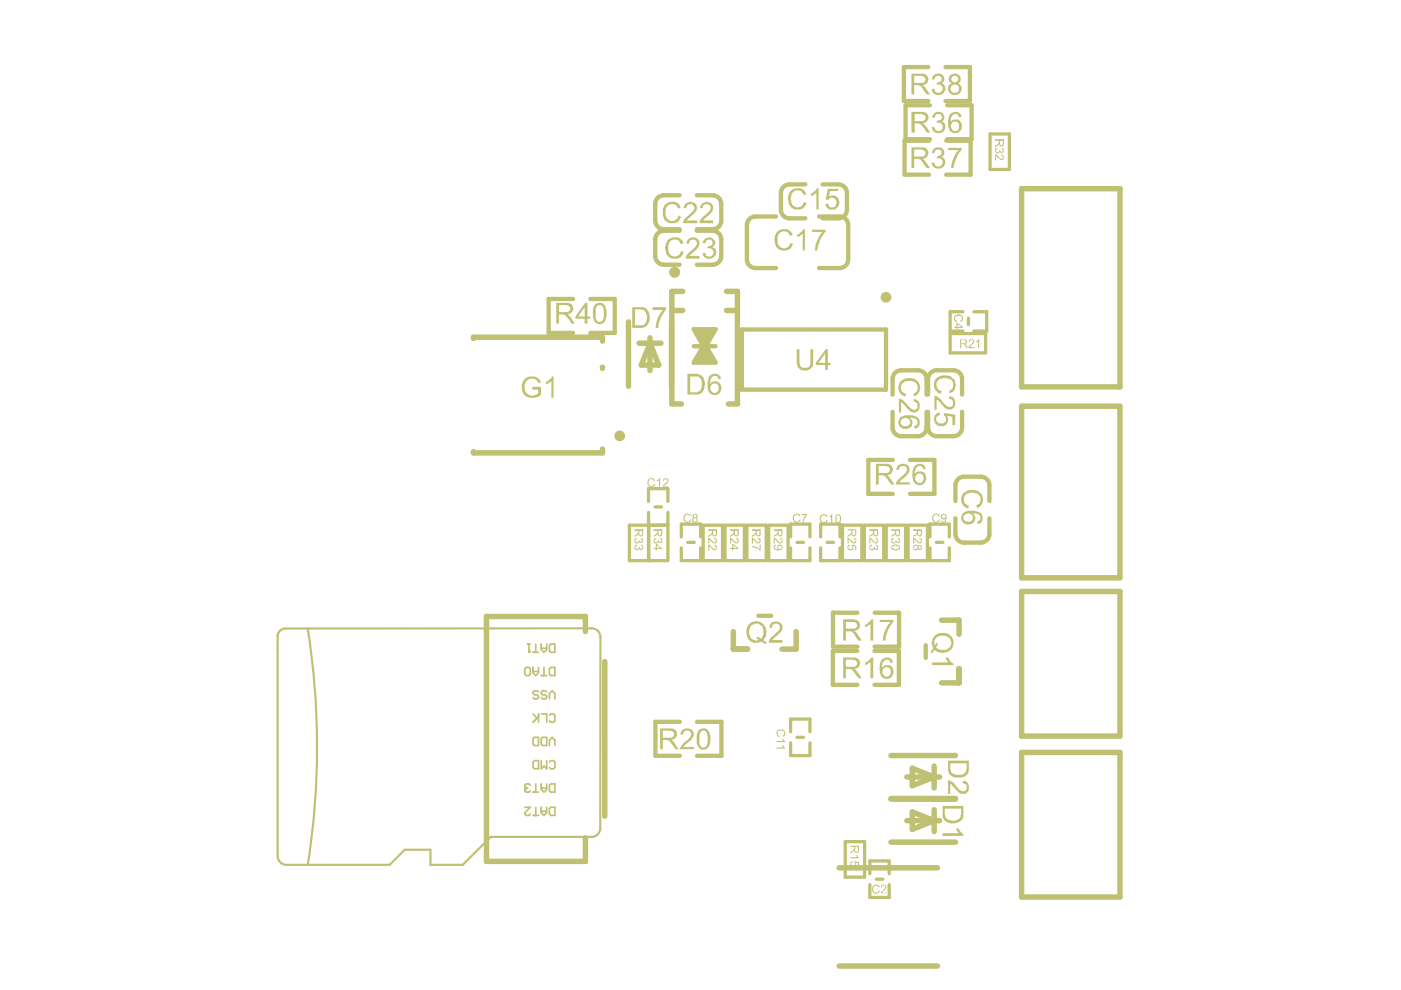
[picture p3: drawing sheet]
<svg xmlns="http://www.w3.org/2000/svg" width="297mm" height="210mm" viewBox="0 0 297 210" stroke-linecap="round" stroke-linejoin="round" font-family="sans-serif">
<g fill="none" stroke="#c0c073" stroke-width=".91">
<path d="M196.8 14.2h-5.2v7.2h5.2M200.5 14.2h5.1v7.2h-5.1M167.4 39.1h3.3M174.4 39.1h3.3M197 29.8h-5.2v7.2h5.2M197.2 22.3h-5.2v7.2h5.2M200.6 29.8h5.2v7.2h-5.2M200.8 22.3h5.2v7.2h-5.2M138.9 43.2v3.6M138.9 50.7v3.6M140.7 48.9h3.4M140.7 48.6h3.4"/>
<path d="M140.7 41.4h3.4M140.7 56.1h3.4M147.7 48.9h3.4M147.7 48.6h3.4M147.7 41.4h3.4M147.7 56.1h3.4M152.9 43.2v3.6M152.9 50.7v3.6M158.4 47.7v7.3M160.2 56.8h4.3M160.2 45.9h4.3M165.6 40.9v3.6"/>
<path d="M167.4 46.3h3.3M173.7 56.8h4.3M173.7 45.9h4.3M174.4 46.3h3.3M179.6 40.9v3.6M179.8 47.7v7.3M121.5 63.4h-5.2v7.2h5.2M125.2 63.4h5.1v7.2h-5.1M157.3 69.9h30.6v12.7h-30.6zM191.1 78.5h3.5M198.6 78.5h3.6M189.2 80.3v3.4"/>
<path d="M189.2 87.3v3.4M189.3 97.5h-5.2v7.2h5.2M191.1 92.5h3.5M192.9 97.5h5.2v7.2h-5.2M196.4 80.3v3.4M196.4 87.3v3.4M196.8 80.3v3.4M196.8 87.3v3.4M198.6 92.5h3.6M204 80.3v3.4M204 87.3v3.4M202.6 102.9v3.3"/>
<path d="M202.6 109.9v3.3M204.4 115h3.5M204.4 101.1h3.5M209.8 102.9v3.3M209.8 109.9v3.3M160.8 130.6h2.7M181.8 138h-5.2v7.2h5.2M181.8 129.9h-5.2v7.2h5.2M185.4 138h5.2v7.2h-5.2M185.4 129.9h5.2v7.2h-5.2M196.3 136.8v2.7M144.1 153h-5.1v7.2h5.1"/>
<path d="M147.8 153h5.2v7.2h-5.2"/>
</g>
<g fill="none" stroke="#c0c073" stroke-width=".7">
<path d="M209.9 28.4h4.1v7.5h-4.1zM201.4 70.2h2.8M201.4 70.7h7.6v4.1h-7.6zM201.4 70.2h.1M204.2 66.1h-2.8v4.1M205.3 67.4v1.4M206.5 66.1h2.7v4.1h-2.7M137.5 106.3v-2.7h4.1v2.7M137.5 108.6v10.3M137.5 111.4v7.5M138.9 107.5h1.3M141.6 108.6v10.3h-8.2v-7.5l8.2-.1"/>
<path d="M144.5 116.2v2.7h4.1v-2.7M144.5 113.8v-2.7h4.1v2.7M145.8 115h1.4M149.1 111.4h4.1v7.5h-4.1zM153.7 111.4h4.1v7.5h-4.1zM158.4 111.4h4.1v7.5h-4.1zM163 111.4h4.1v7.5h-4.1zM167.6 116.2v2.7h4.1v-2.7M167.6 113.8v-2.7h4.1v2.7M169 115h1.4M174 116.2v2.7h4.1v-2.7M174 113.8v-2.7h4.1v2.7"/>
<path d="M175.4 115h1.3M178.6 111.4h4.1v7.5h-4.1zM183.3 111.4h4.1v7.5h-4.1zM187.9 111.4h4.1v7.5h-4.1zM192.5 111.4h4.1v7.5h-4.1zM197.2 113.8v-2.7h4.1v2.7M197.2 116.2v2.7h4.1v-2.7M198.5 115h1.4M167.6 157.5v2.7h4.1v-2.7M167.6 155.2v-2.7h4.1v2.7M169 156.3h1.4M179.2 178.5h4.1v7.5h-4.1z"/>
<path d="M184.4 185.3v-2.8h4.1v2.8M184.4 187.6v2.7h4.1v-2.7M185.8 186.4h1.4"/>
</g>
<g fill="none" stroke="#c0c073" stroke-width="1.2">
<path d="M216.6 40h20.9v42h-20.9zM100.4 71.8v-.3h27.3v.8M127.7 77.8v.3M133.3 68.3v13.6M135.5 72.8h4.6M137.8 72.8l1.9 4.6h-3.7zM137.8 71.6v7M142.4 68.3v13.6M143.2 65.8h1.6M144.8 61.8h-2.4v23.8h2.1M149.4 75l-.2 1.2h1.6l-1.4-2.5-1.4 2.9M150.8 70.1l-1.4 2.9-1.4-2.5h1.6l-.2 1.2"/>
<path d="M154 61.8h2.4v23.8h-2M154 65.8h1.6M127.7 95.2v.8h-27.3v-.3M216.6 86.1h20.9v36.4h-20.9zM124.1 133.9v-3.2h-21v51.9h21v-5M155.5 133.9v3.7h3M168.8 133.9v3.7h-3M199.6 131.5h3.7v3M216.6 125.4h20.9v30.7h-20.9zM128.2 140.3v32.8M203.3 141.8v3h-3.7M216.6 159.5h20.9v30.7h-20.9z"/>
<path d="M188.9 178.6h13.7M188.9 169.4h13.7M188.9 169.3h13.7M188.9 160.2h13.7M192.3 174h6.9M192.3 164.7h6.9M193.4 162.9l4.7 1.8-4.7 1.9zM193.4 172.1l4.7 1.9-4.7 1.8zM198.1 162.4v4.7M198.1 171.7v4.6M177.9 184h20.9M177.9 204.8h20.9"/>
</g>
<path d="M147.1 69.8h4.6l-2.3 4.1zM147.1 73.4h4.6M149.4 72.8l2.3 4.1h-4.6z" fill="none" stroke="#c0c073" stroke-width=".93"/>
<path d="M58.9 134.9v46.6M125.5 133.2l-65 .1M127.3 135.1v40.8M125.5 177.4h-21.5l-5.9 6h-6.8v-3.2h-5.5l-3.2 3.2M60.7 183.4h21.9" fill="none" stroke="#c0c073" stroke-width=".46"/>
<g fill="#c0c073">
<path d="M211 31.6l.2-.2h.2l.2 .2h-.2a.35 .35 0 0 0-.2 .5 .35 .35 0 0 0 .6 .1l.1-.4 .2 .2a.29 .29 0 0 0 .5 0 .29 .29 0 0 0-.2-.4v-.2a.52 .52 0 0 1 .4 .7 .52 .52 0 0 1-.8 .2v-.1a.57 .57 0 0 1-.7 .3 .57 .57 0 0 1-.3-.8z"/>
<path d="M211 32.7l.7 .4a.82 .82 0 0 0 .9 .6l.1-.4-.1-.2-.3-.1 .1-.3a.61 .61 0 0 1 .4 .8 .61 .61 0 0 1-.8 .4l-.8-.8v.9h-.2z"/>
<path d="M202.3 67.1a1.09 1.09 0 0 1 1.8 .1v.2a.62 .62 0 0 1-.3 .9l-.2-.3a.54 .54 0 0 0 .3-.6 .54 .54 0 0 0-.6-.4l-.1-.1v.1a.54 .54 0 0 0-.7 .4 .54 .54 0 0 0 .5 .6l-.1 .3a.69 .69 0 0 1-.6-1.1z"/>
<path d="M189 114.3l.2-.2h.2l.1 .2h-.1a.35 .35 0 0 0-.2 .5 .35 .35 0 0 0 .6 .1l.1-.4 .2 .3a.29 .29 0 0 0 .5-.1 .29 .29 0 0 0-.2-.4v-.2a.54 .54 0 0 1 .4 .6 .54 .54 0 0 1-.7 .4l-.1-.2a.57 .57 0 0 1-.8 .3 .57 .57 0 0 1-.2-.8z"/>
<path d="M193.6 114l.3 .1 .6 .7a.38 .38 0 0 0 .6 .1 .38 .38 0 0 0 0-.6h-.2l.1-.2a.59 .59 0 0 1 .3 1 .59 .59 0 0 1-1-.3l-.5-.5v.9h-.2z"/>
<path d="M185 187.9l.1-.1a.84 .84 0 0 1 1.3 .1l.1 .2h-.2a.67 .67 0 0 0-1-.2 .67 .67 0 0 0 0 1 .51 .51 0 0 0 .4 .4 .51 .51 0 0 0 .5-.3l.1-.2h.2a.82 .82 0 0 1-.9 .7 .82 .82 0 0 1-.7-.9z"/>
<path d="M186.8 187.9l.2-.3a.6 .6 0 0 1 .9 .2 .6 .6 0 0 1-.3 .9l-.6 .6h.9v.1h-1.1v-.2l.7-.6a.43 .43 0 0 0 .2-.5 .43 .43 0 0 0-.4-.3h-.2l-.1 .3h-.2z"/>
<path d="M180.3 181.7h1.5l-.4-.4h.3l.4 .7h-1.8z"/>
<path d="M180.3 182.8l.3-.2 .1 .2a.37 .37 0 0 0-.2 .3 .37 .37 0 0 0 .2 .4l.2 .1 .1-.1a.35 .35 0 0 0 .3-.3 .35 .35 0 0 0-.2-.4l.1-.2 .9 .2v.9h-.2v-.8h-.5a.41 .41 0 0 1-.1 .7 .52 .52 0 0 1-.5 .2 .52 .52 0 0 1-.4-.3h-.1z"/>
<path d="M179.7 114l.3 .1a1.77 1.77 0 0 0 1.2 .9l.1-.2a.31 .31 0 0 0 0-.4 .31 .31 0 0 0-.3-.1l.1-.2a.56 .56 0 0 1 .4 .9 .56 .56 0 0 1-1-.1l-.6-.6v.9h-.2z"/>
<path d="M179.7 115.7l.3-.2 .2 .2a.37 .37 0 0 0-.3 .3 .37 .37 0 0 0 .3 .4l.1 .1 .1-.1a.35 .35 0 0 0 .4-.3 .35 .35 0 0 0-.3-.4l.1-.2 .9 .2v.9h-.2v-.8h-.4a.41 .41 0 0 1-.2 .7 .52 .52 0 0 1-.5 .2 .52 .52 0 0 1-.4-.3h-.1z"/>
<path d="M184.3 114l.4 .1 .7 .7a.35 .35 0 0 0 .4 .2 .35 .35 0 0 0 .2-.5 .35 .35 0 0 0-.4-.2l.1-.2a.59 .59 0 0 1 .3 1 .59 .59 0 0 1-1-.3l-.4-.5v.9h-.3z"/>
<path d="M184.4 115.6l.4-.1 .1 .2a.36 .36 0 0 0-.4 .5 .36 .36 0 0 0 .6 .1h.2v-.4l.2 .1v.3a.3 .3 0 0 0 .5 0 .3 .3 0 0 0-.2-.5l-.1-.3a.58 .58 0 0 1 .5 .6 .58 .58 0 0 1-.6 .5l-.2-.2a.55 .55 0 0 1-.8 .2 .55 .55 0 0 1-.2-.8z"/>
<path d="M173.9 109.3h.1a.76 .76 0 0 1 .8-.3 .76 .76 0 0 1 .6 .6h-.2a.61 .61 0 0 0-.7-.4 .61 .61 0 0 0-.5 .6v.1a.63 .63 0 0 0 .4 .7 .63 .63 0 0 0 .8-.2l.2-.1a.76 .76 0 0 1-.7 .7 .76 .76 0 0 1-.8-.7h-.1z"/>
<path d="M175.9 109.4l.6-.4v1.8h-.3v-1.4l-.2 .3z"/>
<path d="M164.1 114l.3 .1 .6 .7a.38 .38 0 0 0 .6 .1 .38 .38 0 0 0 0-.6h-.3l.1-.2a.59 .59 0 0 1 .3 1 .59 .59 0 0 1-1-.3l-.4-.5v.9h-.2z"/>
<path d="M154.8 114l.3 .1 .6 .7a.38 .38 0 0 0 .4 .2 .38 .38 0 0 0 .3-.2v-.4l-.3-.1v-.2a.56 .56 0 0 1 .5 .8 .56 .56 0 0 1-1 0l-.6-.6v.9h-.2z"/>
<path d="M145.1 109.2a.8 .8 0 0 1 1.3 .1l.2 .1h-.3a.67 .67 0 0 0-1-.1 .67 .67 0 0 0 0 1 .51 .51 0 0 0 .4 .3 .51 .51 0 0 0 .5-.2l.1-.3h.3a.83 .83 0 0 1-1 .7 .83 .83 0 0 1-.7-1z"/>
<path d="M134.5 114.3l.5-.2 .1 .2h-.2a.4 .4 0 0 0-.2 .5 .4 .4 0 0 0 .5 .2 .4 .4 0 0 0 .2-.5l.3 .3a.29 .29 0 0 0 .5-.1 .29 .29 0 0 0-.3-.4v-.2a.52 .52 0 0 1 .5 .7 .52 .52 0 0 1-.8 .2v-.1a.57 .57 0 0 1-.8 .3 .57 .57 0 0 1-.3-.8z"/>
<path d="M134.6 115.6l.4-.1 .1 .2a.36 .36 0 0 0-.4 .5 .36 .36 0 0 0 .6 .1h.1v-.4l.3 .1v.3a.3 .3 0 0 0 .4 0 .3 .3 0 0 0-.1-.5l-.1-.3a.58 .58 0 0 1 .5 .6 .58 .58 0 0 1-.6 .5l-.2-.2a.55 .55 0 0 1-.8 .2 .55 .55 0 0 1-.2-.8z"/>
<path d="M138.6 114.3l.2-.2h.2l.1 .2h-.1a.35 .35 0 0 0-.2 .5 .35 .35 0 0 0 .6 .1l.1-.4 .2 .3a.29 .29 0 0 0 .5-.1 .29 .29 0 0 0-.2-.4v-.2a.52 .52 0 0 1 .4 .7 .52 .52 0 0 1-.8 .2v-.1a.57 .57 0 0 1-.8 .3 .57 .57 0 0 1-.2-.8z"/>
<path d="M199.9 176.7h3.4l-.4-.5-.3-.6h.6l.5 .8 .6 .5v.3h-4.4z"/>
<path d="M164.7 154.9a1 1 0 0 1 1.1-.3 1 1 0 0 1 .7 .9 .62 .62 0 0 1-.5 .7l-.1-.2a.46 .46 0 0 0 .4-.4 .46 .46 0 0 0-.2-.5 .71 .71 0 0 0-.8-.2 .71 .71 0 0 0-.4 .8l.1 .3 .3 .1-.1 .2a.86 .86 0 0 1-.5-1.4z"/>
<path d="M164.6 157.1h1.5l-.3-.3 .2-.2 .5 .5v.2h-1.9z"/>
<path d="M164.6 158.5h1.5l-.3-.4 .2-.1 .5 .7h-1.9z"/>
<path d="M137.4 101.7a.86 .86 0 0 1 1.5 .2h-.3a.54 .54 0 0 0-.7-.3 .54 .54 0 0 0-.4 .6v.1a.57 .57 0 0 0 .3 .7 .57 .57 0 0 0 .8-.3l.3-.1a.58 .58 0 0 1-.6 .6 .58 .58 0 0 1-.8-.1l-.2-.3z"/>
<path d="M139.3 101.8h.2l.5-.5v1.9h-.3v-1.4l-.2 .2h-.2z"/>
<path d="M140.7 101.6h.1a.56 .56 0 0 1 .8 .1 .56 .56 0 0 1-.3 .8l-.5 .6h.9v.1h-1.2v-.2l.7-.7a.35 .35 0 0 0 .3-.6 .35 .35 0 0 0-.6 .1l-.4 .1z"/>
<path d="M138.3 65.1h2.9v.6l-.3 .2-.4 .7a3.3 3.3 0 0 0-.8 2.1h-.1v.8h-.6v-.7h.1v-.5h.2a5 5 0 0 1 1.2-2.6h-2.2z"/>
<path d="M201 165.4a2.9 2.9 0 0 1 1.7 1.3 1.97 1.97 0 0 0 1.8 1.1 .66 .66 0 0 0 .5-.9 .64 .64 0 0 0-.7-.8h-.2v-.5a1.38 1.38 0 0 1 1.3 1.6 1.29 1.29 0 0 1-1 1.1 1.29 1.29 0 0 1-1.4-.7l-1.5-1.5v2.2h-.5z"/>
<path d="M198.2 80.5a3 3 0 0 1 3.2-.8 2 2 0 0 1 .4 3.5l-.4 .2-.2-.6a1.38 1.38 0 0 0 .4-2.3 2.51 2.51 0 0 0-2.6 0 1.55 1.55 0 0 0-.3 1.8l.2 .3 .7 .4-.1 .5a2.04 2.04 0 0 1-1.3-2.9z"/>
<path d="M198.1 83.9a3.9 3.9 0 0 1 2 1.6l.3 .2a.87 .87 0 0 0 1.6 .2 .87 .87 0 0 0-.8-1.3v-.6a1.46 1.46 0 0 1 1.3 .9 1.46 1.46 0 0 1-.3 1.5v.1a1.68 1.68 0 0 1-2.5-.7l-1.1-1.1v2.2h-.5z"/>
<path d="M198.3 87.8l1-.3v.5a.91 .91 0 0 0-.8 1.2 .91 .91 0 0 0 1.2 .6 .94 .94 0 0 0 .8-.8 .94 .94 0 0 0-.4-1l.1-.4 2.3 .3v2.2h-.6v-1.7l-1.1-.2a1.46 1.46 0 0 1-.4 2 1.46 1.46 0 0 1-2.1-.4 1.56 1.56 0 0 1 0-2z"/>
<path d="M190.8 81a2.6 2.6 0 0 1 3.6-.2 1.89 1.89 0 0 1-.6 3.2l-.1-.6a1.36 1.36 0 0 0 .6-2.1 2.25 2.25 0 0 0-3.1 .1v.2a1.27 1.27 0 0 0 .7 1.8l.2 .1-.1 .6a1.99 1.99 0 0 1-1.2-3.1z"/>
<path d="M190.6 84.5a4.5 4.5 0 0 1 2.1 1.7l.2 .1a.87 .87 0 0 0 1.5 .2 .87 .87 0 0 0-.7-1.4v-.5h.1a1.57 1.57 0 0 1 1.2 1.9 1.37 1.37 0 0 1-1.2 1 1.37 1.37 0 0 1-1.4-.8l-1.4-1.4v2.2h-.4z"/>
<path d="M197.8 109.2a.8 .8 0 0 1 1.4 .1l.1 .1h-.3a.67 .67 0 0 0-.9-.1 .67 .67 0 0 0-.1 1 .51 .51 0 0 0 .4 .3 .51 .51 0 0 0 .5-.2l.1-.3h.3a.83 .83 0 0 1-1 .7 .83 .83 0 0 1-.6-1z"/>
<path d="M204 104.8a3 3 0 0 1 3.2-.8 2.08 2.08 0 0 1 .5 3.5l-.5 .2-.2-.6a1.38 1.38 0 0 0 .4-2.3 2.33 2.33 0 0 0-2.9 .4v.1a1.23 1.23 0 0 0 .8 1.8l.1 .1-.1 .6a2.11 2.11 0 0 1-1.3-3z"/>
<path d="M205.4 72.1h.1a.58 .58 0 0 1 .8-.1 .58 .58 0 0 1 .2 .8l-.9 .8h1v.2h-1.3l.1-.5 .7-.5a.36 .36 0 0 0 .2-.4 .36 .36 0 0 0-.3-.3l-.4 .1v.2h-.2z"/>
<path d="M206.9 72.3h.3l.4-.5v2h-.2v-1.5l-.2 .2h-.3z"/>
<path d="M183.4 140.6l.9-.6 .5-.6h.3v4.4h-.5v-3.5l-1.1 .7h-.1z"/>
<path d="M183.4 132.5l.9-.6 .5-.6h.3v4.5h-.5v-3.4l-1 .5h-.2z"/>
<path d="M186.5 131.4h2.9v.5l-.9 1.1-.3 .9-.5 1.9h-.6l.1-.3a6.2 6.2 0 0 1 1.5-3.6h-2.2z"/>
<path d="M163.2 132.4a1.53 1.53 0 0 1 2.7 .4 2.33 2.33 0 0 1-1 1.9l-1.2 1h2.2v.6h-2.9a.82 .82 0 0 1 .4-.9l1.5-1.4a1.04 1.04 0 0 0 0-1.8h-.5a1.03 1.03 0 0 0-.8 1l-.5-.2z"/>
<path d="M159.4 114l.4 .1 .5 .7a.38 .38 0 0 0 .4 .2 .38 .38 0 0 0 .3-.2v-.4l-.3-.1v-.2a.56 .56 0 0 1 .6 .7 .56 .56 0 0 1-1 .2l-.6-.7v.9h-.3z"/>
<path d="M159.4 115.7v.1a2.34 2.34 0 0 1 1.6 .6v-.9h.3v1.2h-.3a2.62 2.62 0 0 0-1.6-.8z"/>
<path d="M168.2 109.2a.8 .8 0 0 1 1.4 .1l.1 .1h-.2a.67 .67 0 0 0-1-.1 .67 .67 0 0 0 0 1 .51 .51 0 0 0 .4 .3 .51 .51 0 0 0 .5-.2l.1-.3h.2a.83 .83 0 0 1-1 .7 .83 .83 0 0 1-.6-1z"/>
<path d="M170 109h1.1v.2a1.99 1.99 0 0 0-.7 1.5h-.2l.1-.7 .6-.8h-.9z"/>
<path d="M164.6 49.3a2.48 2.48 0 0 1 2.1-.7 1.7 1.7 0 0 1 1.4 1.3l-.6 .1-.1-.1a1.36 1.36 0 0 0-1.7-.8 1.36 1.36 0 0 0-.8 1.7v.1a1.43 1.43 0 0 0 .5 1.5 1.43 1.43 0 0 0 1.7 0l.4-.9 .6 .2a1.96 1.96 0 0 1-3.2 .9v-.1a2.25 2.25 0 0 1-.6-2.3z"/>
<path d="M169 49.7l1-.5 .3-.6h.4v4.5h-.5v-3.5l-.9 .6h-.3z"/>
<path d="M172.2 48.7h2.9v.5l-.4 .2-.9 1.6-.2 .9h-.2l-.1 1.2h-.6l.3-1.5 .6-1.4 .8-1h-2.2z"/>
<path d="M167.4 40.7a2.04 2.04 0 0 1 3.6 .5l-.6 .1-.1-.1a1.33 1.33 0 0 0-1.5-.8 1.33 1.33 0 0 0-1 1.4 1.93 1.93 0 0 0 .5 1.9 1.33 1.33 0 0 0 2-.4l.1-.5 .6 .2a1.96 1.96 0 0 1-1.6 1.5 1.96 1.96 0 0 1-2-1 2.95 2.95 0 0 1 0-2.8z"/>
<path d="M171.9 41.1l1.1-.7 .2-.5h.4v4.5h-.5v-3.4l-.9 .5h-.3z"/>
<path d="M175.5 40h2.2v.5h-1.7l-.2 1.3a1.37 1.37 0 0 1 1.6 0 1.37 1.37 0 0 1 .4 1.6 1.59 1.59 0 0 1-2.5 .7l-.4-.8 .6-.1a.89 .89 0 0 0 .8 .8 .89 .89 0 0 0 1-.6 1 1 0 0 0-.3-1.3 1 1 0 0 0-1.2 0l-.2 .2h-.5z"/>
<path d="M150.2 114v.1h.3l.6 .7a.38 .38 0 0 0 .3 .2 .38 .38 0 0 0 .4-.2v-.4l-.4-.1v-.2a.56 .56 0 0 1 .6 .8 .56 .56 0 0 1-1 0l-.6-.6v.9h-.2z"/>
<path d="M150.2 115.5l.4 .1 .4 .4a.49 .49 0 0 0 .8 .3v-.5l-.4-.1v-.2a.58 .58 0 0 1 .6 .5 .58 .58 0 0 1-.5 .6 .58 .58 0 0 1-.7-.4l-.4-.4v.9h-.2z"/>
<path d="M141.5 51a2.48 2.48 0 0 1 2-.7 1.7 1.7 0 0 1 1.4 1.3l-.5 .1-.2-.1a1.36 1.36 0 0 0-1.7-.7 1.36 1.36 0 0 0-.8 1.6v.1a1.43 1.43 0 0 0 .6 1.5 1.43 1.43 0 0 0 1.6 0l.5-.9 .5 .3a1.95 1.95 0 0 1-3.2 .9v-.1a2.25 2.25 0 0 1-.6-2.4z"/>
<path d="M145.7 50.9a1.42 1.42 0 0 1 1.5-.6 1.42 1.42 0 0 1 1.1 1.1 2.2 2.2 0 0 1-.9 1.7l-1.2 1.2h2.1v.5h-2.9a3 3 0 0 1 1.5-1.9l.2-.3a1.22 1.22 0 0 0 .5-1.6 .88 .88 0 0 0-.9-.2 .88 .88 0 0 0-.6 .7v.2l-.6-.1z"/>
<path d="M149.5 50.6h.1a1.33 1.33 0 0 1 1.9 .4l.2 .7-.7 .7h.1a1.14 1.14 0 0 1 .8 1 1.14 1.14 0 0 1-.6 1.1 1.37 1.37 0 0 1-1.4 .3 1.37 1.37 0 0 1-.9-1.1l.5-.1a.93 .93 0 0 0 .7 .8 .93 .93 0 0 0 1-.5 .91 .91 0 0 0-.9-1.3h-.3v-.4a.73 .73 0 0 0 1-.4 .73 .73 0 0 0-.3-.9 .73 .73 0 0 0-1 .2l-.1 .5-.6-.1z"/>
<path d="M212 29.8v.5a.32 .32 0 0 0 .2 .5 .32 .32 0 0 0 .4-.4v-.6zM211 29.5h1.8v.9a.52 .52 0 0 1-.4 .6 .52 .52 0 0 1-.6-.5l-.8 .7v-.3l.8-.6v-.5h-.8z"/>
<path d="M203 68.7v.6h.8zM202.7 68.5h.3l1.1 .8v.2h-1.1v.3h-.3v-.3h-.4v-.2h.4z"/>
<path d="M190 112.6v.4a.31 .31 0 0 0 .2 .5 .31 .31 0 0 0 .4-.4v-.5zM189 112.2h1.8v1.1a.47 .47 0 0 1-.4 .4 .47 .47 0 0 1-.5-.3l-.1-.1-.1 .2-.7 .3v-.2l.8-.6v-.4h-.8z"/>
<path d="M189.2 115.8l-.1 .4a1.02 1.02 0 0 0 1.6-.2l-.1-.2-.4-.1zM189 115.8a1.27 1.27 0 0 1 1.8 .1 .61 .61 0 0 1-.7 .7v.1l-.7-.1a.66 .66 0 0 1-.4-.8z"/>
<path d="M194.6 112.6v.4a.31 .31 0 0 0 .2 .5 .31 .31 0 0 0 .4-.4v-.5zM193.6 112.2h1.9v1.1a.47 .47 0 0 1-.5 .4 .47 .47 0 0 1-.5-.3l-.1-.1-.1 .2-.7 .3v-.2l.8-.6v-.4h-.8z"/>
<path d="M194.8 115.8a.33 .33 0 0 0 0 .5 .33 .33 0 0 0 .4 0l.1-.1-.1-.4zM193.8 115.8l-.1 .2 .1 .4a.39 .39 0 0 0 .6-.2 .39 .39 0 0 0-.3-.5zM193.7 115.6h.1a.51 .51 0 0 1 .8 .2 .44 .44 0 0 1 .6-.2 .44 .44 0 0 1 .3 .6 .49 .49 0 0 1-.4 .4 .49 .49 0 0 1-.6-.2v.1a.58 .58 0 0 1-.7 .1 .58 .58 0 0 1-.2-.8z"/>
<path d="M181.3 179.6v.5a.32 .32 0 0 0 .3 .5 .32 .32 0 0 0 .3-.5v-.5zM180.3 179.3h1.8v1.1a.47 .47 0 0 1-.4 .4 .47 .47 0 0 1-.5-.3l-.1-.1-.1 .2-.7 .3v-.2l.8-.6v-.5h-.8z"/>
<path d="M180.7 112.5v.5a.32 .32 0 0 0 .3 .5 .32 .32 0 0 0 .3-.5v-.5zM179.7 112.2h1.8v1.1a.47 .47 0 0 1-.4 .4 .47 .47 0 0 1-.5-.3l-.1-.1-.1 .2-.7 .3v-.2l.8-.6v-.5h-.8z"/>
<path d="M185.4 112.6v.4a.31 .31 0 0 0 .2 .5 .31 .31 0 0 0 .4-.4v-.5zM184.3 112.2h1.9v1.1a.47 .47 0 0 1-.4 .4 .47 .47 0 0 1-.5-.3l-.2-.1-.1 .2-.7 .3v-.2l.8-.6v-.4h-.8z"/>
<path d="M177.4 109.3l-.1 .7h.1a.42 .42 0 0 0 .2 .7 .42 .42 0 0 0 .5-.6v-.3a.47 .47 0 0 0-.2-.5 .47 .47 0 0 0-.5 0zM177.1 109.3a.65 .65 0 0 1 .9-.2 .65 .65 0 0 1 .3 .8v.2a.62 .62 0 0 1-.3 .7 .62 .62 0 0 1-.7-.1l-.2-.7h-.1z"/>
<path d="M165.1 112.6v.4a.31 .31 0 0 0 .2 .5 .31 .31 0 0 0 .4-.4v-.5zM164.1 112.2h1.8v1.1a.47 .47 0 0 1-.4 .4 .47 .47 0 0 1-.5-.3l-.1-.1-.2 .2-.6 .3v-.2l.8-.6v-.4h-.8z"/>
<path d="M164.9 115.9a.44 .44 0 0 0 .5 .5h.2a.4 .4 0 0 0 0-.7 .4 .4 0 0 0-.6 .2zM164.2 115.6l.3-.1v.2l-.3 .3 .2 .4 .6 .1h-.1a.63 .63 0 0 1 .1-.9 .63 .63 0 0 1 .9 .2 .64 .64 0 0 1-.7 .8v.1l-.6-.1a.61 .61 0 0 1-.6-.3 .61 .61 0 0 1 .2-.7z"/>
<path d="M155.8 112.6v.4a.31 .31 0 0 0 .2 .5 .31 .31 0 0 0 .4-.4v-.5zM154.8 112.2h1.8v1.1a.47 .47 0 0 1-.4 .4 .47 .47 0 0 1-.5-.3l-.1-.1-.1 .2-.7 .3v-.2l.8-.6v-.4h-.8z"/>
<path d="M155.5 115.6v.6h.8zM155.2 115.3h.3l1.1 1.1h-1.1v.3h-.3v-.3h-.4v-.2h.4z"/>
<path d="M147 109.3l.1 .1a.23 .23 0 0 0 .3 .3 .23 .23 0 0 0 .2-.3l.1-.1a.38 .38 0 0 0-.3-.2 .38 .38 0 0 0-.4 .2zM147 110.3a.4 .4 0 0 0 .8 0 .4 .4 0 0 0-.8 0zM146.9 109.1a.55 .55 0 0 1 .7-.1 .55 .55 0 0 1 .2 .7l-.2 .1a.53 .53 0 0 1 .4 .6 .53 .53 0 0 1-.6 .4h-.1a.58 .58 0 0 1-.5-.4 .58 .58 0 0 1 .2-.6h.1l-.3-.4z"/>
<path d="M135.6 112.6v.4a.31 .31 0 0 0 .2 .5 .31 .31 0 0 0 .3-.4v-.5zM134.5 112.2h1.9v1.1a.47 .47 0 0 1-.4 .4 .47 .47 0 0 1-.6-.3l-.1-.1-.1 .2-.7 .3v-.2l.8-.6v-.4h-.8z"/>
<path d="M139.6 112.6v.4a.31 .31 0 0 0 .2 .5 .31 .31 0 0 0 .4-.4v-.5zM138.6 112.2h1.8v1.1a.52 .52 0 0 1-.5 .4 .52 .52 0 0 1-.5-.4l-.1 .2-.7 .3v-.2l.8-.6v-.4h-.8z"/>
<path d="M139.3 115.6v.6h.8zM139 115.3h.3l1.1 1.1h-1.1v.3h-.3v-.3h-.4v-.2h.4z"/>
<path d="M200.3 171.5v1a1.2 1.2 0 0 0 1.3 1.4 1.45 1.45 0 0 0 2.1-1.1l.1-1.3zM199.9 170.9h4.4v1.7a1.6 1.6 0 0 1-1.7 1.9 2.36 2.36 0 0 1-2.4-.6l-.3-.7z"/>
<path d="M134.6 65.6v3.4h1.1a1.19 1.19 0 0 0 1.4-1.2 1.69 1.69 0 0 0-.7-2.1zM134 65.1h1.8a1.6 1.6 0 0 1 1.8 1.5 2.46 2.46 0 0 1-.5 2.6l-.7 .3h-2.4z"/>
<path d="M201.5 161.9l.1 1.3a1.21 1.21 0 0 0 1.3 1.1h.2a1.57 1.57 0 0 0 1.9-1.4v-1zM201 161.3h4.4v1.6a1.77 1.77 0 0 1-1.6 2 2.35 2.35 0 0 1-2.7-1.1z"/>
<path d="M190.9 88.4h.1a4 4 0 0 1 3.5 .1 1.4 1.4 0 0 1 .5 1.4 1.4 1.4 0 0 1-1.1 1l-.1-.5a.82 .82 0 0 0 .7-.9 .82 .82 0 0 0-.7-.8v-.1l-.9-.1a1.44 1.44 0 0 1 .1 2.1 1.44 1.44 0 0 1-2.1 0 1.53 1.53 0 0 1 0-2.2zM191 89.1a.94 .94 0 0 0 .2 1.1 .94 .94 0 0 0 1.1 .2 .93 .93 0 0 0 .4-1.5h-.1a1 1 0 0 0-1.6 .2z"/>
<path d="M199.7 109.3a.41 .41 0 0 0 .3 .6 .41 .41 0 0 0 .5-.3 .41 .41 0 0 0-.4-.5zM199.5 109.2l.1-.1a.66 .66 0 0 1 .9-.1 .66 .66 0 0 1 .2 .9 .74 .74 0 0 1-.3 .7 .74 .74 0 0 1-.8 .1l-.1-.3h.2a.37 .37 0 0 0 .5 .2 .37 .37 0 0 0 .2-.5v-.2a.52 .52 0 0 1-.7 .2 .52 .52 0 0 1-.2-.7z"/>
<path d="M204 109a2.82 2.82 0 0 1 2.6-.7l.2 .1a1.41 1.41 0 0 1 1.5 1.2 1.41 1.41 0 0 1-1 1.6l-.1-.6a.82 .82 0 0 0 .7-.6 .82 .82 0 0 0-.4-.9l-.5-.2h-.8a1.31 1.31 0 0 1 .4 1.6 1.31 1.31 0 0 1-1.5 .7 1.46 1.46 0 0 1-1.1-2.2zM204.4 109.3a.94 .94 0 0 0 .1 1.1 .94 .94 0 0 0 1.1 .2 .93 .93 0 0 0 .4-1.5h-.1a1 1 0 0 0-1.5 .2z"/>
<path d="M203.8 72.1v.7h.7v-.1a.25 .25 0 0 0 .3-.2 .25 .25 0 0 0-.2-.3v-.1zM203.6 72h.9a.47 .47 0 0 1 .6 .4 .47 .47 0 0 1-.6 .5l.5 .3 .2 .6h-.2l-.7-.9h-.5v.9h-.2z"/>
<path d="M179.3 139.9v1.5h1.4a.76 .76 0 0 0 1-.7 .76 .76 0 0 0-.7-.8zM178.8 139.4h2.1a1.23 1.23 0 0 1 1.5 1.1 1.23 1.23 0 0 1-1.3 1.3l.7 .6 .9 1.4h-.7l-.7-.9a1.57 1.57 0 0 0-1.1-1.1h-.9v2h-.5z"/>
<path d="M186.8 140.1a1.48 1.48 0 0 1 2.4-.1l.1 .4-.5 .2a.83 .83 0 0 0-.7-.7 .83 .83 0 0 0-.9 .5l-.2 .6v.6v-.1a1.46 1.46 0 0 1 2.3 .2 1.51 1.51 0 0 1-1.3 2.2 1.56 1.56 0 0 1-1.5-1.5l-.1-.7zM187.2 141.8a1 1 0 0 0 .1 1.3 1 1 0 0 0 1.3 .1 1.06 1.06 0 0 0-.4-1.7 .83 .83 0 0 0-1 .3z"/>
<path d="M179.3 131.9v1.4h1.4a.74 .74 0 0 0 .9-.4 .74 .74 0 0 0-.2-.9zM178.8 131.3h2.2a1.42 1.42 0 0 1 1.4 1.2v.1a1.17 1.17 0 0 1-1.3 1.1l.7 .6 .9 1.5h-.7l-1-1.6-.5-.3h-1.2v1.9h-.5z"/>
<path d="M159.2 132.7a2.33 2.33 0 0 0 .2 2.8l.7 .3h.6l.2-.1-.6-.2 .3-.5 .8 .5a2.46 2.46 0 0 0 0-2.9 1.69 1.69 0 0 0-2.2 .1zM158.6 132.6a2.17 2.17 0 0 1 2.7-.7 2.17 2.17 0 0 1 1.1 2.5l-.1 .7-.4 .6 .6 .5-.1 .4-.3-.2a.76 .76 0 0 0-1.1-.2 2.08 2.08 0 0 1-2.7-2v-.8z"/>
<path d="M160.5 112.6v.4a.31 .31 0 0 0 .2 .5 .31 .31 0 0 0 .3-.4v-.5zM159.4 112.2h1.9v.9a.53 .53 0 0 1-.5 .6 .53 .53 0 0 1-.6-.4l-.1 .2-.7 .3v-.2l.8-.6v-.4h-.8z"/>
<path d="M151.2 112.6v.4a.31 .31 0 0 0 .2 .5 .31 .31 0 0 0 .4-.4v-.5zM150.2 112.2h1.8v.9a.52 .52 0 0 1-.5 .6 .52 .52 0 0 1-.5-.4l-.8 .7v-.4l.8-.6v-.4h-.8z"/>
<path d="M146.3 79.8v3.4h1.1a1.45 1.45 0 0 0 1.4-2 1.23 1.23 0 0 0-1.4-1.4zM145.7 79.2h1.8a1.56 1.56 0 0 1 1.7 1.3 2.53 2.53 0 0 1-.2 2.6 1.93 1.93 0 0 1-1.6 .5h-1.7z"/>
<path d="M150.3 79.9a1.52 1.52 0 0 1 2.5 0v.4l-.4 .1a.82 .82 0 0 0-.9-.7 .82 .82 0 0 0-.8 .7h-.1l-.1 1a1.28 1.28 0 0 1 1.3-.5 1.28 1.28 0 0 1 1 .9h.1a1.54 1.54 0 0 1-1.7 2 1.72 1.72 0 0 1-1.2-2.1v-.9zM150.8 81.6a.99 .99 0 0 0 0 1.3 .99 .99 0 0 0 1.3 .2 1.02 1.02 0 0 0 .2-1.3 1.02 1.02 0 0 0-1.1-.5z"/>
</g>
<g fill="none" stroke="#c0c073" stroke-width=".35">
<path d="M111.9 136.6h.5M112.1 136.6v1.7M113 138.3h1.2M113.6 136.6v1.7M114.8 136.6v1.1l.5 .6 .6-.6v-1.1M114.8 137.4h1.1M116.5 136.9l.3-.3h.8v1.7h-.8l-.3-.3zM111.3 141.8l.3-.3h.5l.3 .3v1.2l-.3 .2h-.5l-.3-.2zM113 141.5v1.2l.6 .5 .6-.5v-1.2M113 151.4l.9 .9M113 142.4h1.2M114.2 146.7l-.3-.3h-.6l-.3 .3v.3l.3 .3h.6l.3 .3v.3l-.3 .3h-.6l-.3-.3"/>
<path d="M114.2 151.4v1.7M114.2 152l-1.2 1.1M114.8 151.4h1.1v1.7M114.8 143.2h1.1M115.3 141.5v1.7M115.9 146.7l-.3-.3h-.6l-.2 .3v.3l.2 .3h.6l.3 .3v.3l-.3 .3h-.6l-.2-.3M116.5 141.8l.3-.3h.8v1.7h-.8l-.3-.2zM116.5 148.2v-1.2l.6-.6 .5 .6v1.2M116.5 151.7l.3-.3h.6l.2 .3v1.1l-.2 .3h-.6l-.3-.3M111.3 171.2h1.1l-1.1 1.1v.3l.3 .3h.5l.3-.3M113 172.9h1.2M113 161.6l.3-.3h.9v1.7h-.9l-.3-.3z"/>
<path d="M113.6 171.2v1.7M114.8 161.3v1.7l.5-.6 .6 .6v-1.7M114.8 171.2v1.1l.5 .6 .6-.6v-1.1M114.8 172h1.1M116.5 161.6l.3-.3h.6l.2 .3v1.1l-.2 .3h-.6l-.3-.3M116.5 171.4l.3-.2h.8v1.7h-.8l-.3-.3z"/>
</g>
<circle cx="112.1" cy="138.3" r=".17" fill="#c0c073"/>
<path d="M112.4 138l-.3 .3" fill="none" stroke="#c0c073" stroke-width=".35"/>
<g fill="#c0c073">
<path d="M197.7 140.4h3.4l-.4-.4-.3-.6h.6l.4 .7 .8 .6v.3h-4.5z"/>
<path d="M168.9 74h.6v2.8a1.22 1.22 0 0 0 1.9 1.1l.3-.3v-.3h.1v-3.3h.6v2.6a1.75 1.75 0 0 1-1.6 2 1.75 1.75 0 0 1-1.9-1.7z"/>
<path d="M144.6 154.8a1.73 1.73 0 0 1 2.4 .3 1.52 1.52 0 0 1-.4 1.7l-1.7 1.6h2.2v.4h-3a3.3 3.3 0 0 1 1.3-1.6 2.52 2.52 0 0 0 1.2-1.7 .9 .9 0 0 0-1-.6 .9 .9 0 0 0-.8 .8h-.6z"/>
<path d="M140.9 43.5a2.13 2.13 0 0 1 3.3 .2l.2 .4-.6 .1a1.38 1.38 0 0 0-1.7-.9 1.38 1.38 0 0 0-1 1.6 1.5 1.5 0 0 0 .9 1.8 1.19 1.19 0 0 0 1.8-1l.6 .3a2.01 2.01 0 0 1-1.7 1.3 2.01 2.01 0 0 1-1.9-.9 3.6 3.6 0 0 1 0-2.7z"/>
<path d="M145.2 43.4l.1-.1a1.46 1.46 0 0 1 1.5-.5 1.46 1.46 0 0 1 1 1.3l-.1 .1a2.51 2.51 0 0 1-1.3 1.7l-.8 .8h2.2v.6h-3a2.75 2.75 0 0 1 1.4-1.8l.7-.7a.85 .85 0 0 0-.1-1.4 .85 .85 0 0 0-1.3 .6v.2l-.6-.1z"/>
<path d="M148.6 43.4a1.42 1.42 0 0 1 1.5-.6 1.42 1.42 0 0 1 1.1 1 2.2 2.2 0 0 1-.9 1.8l-1.2 1.1h2.1v.6h-2.9a3 3 0 0 1 1.5-1.9l.4-.4a1.16 1.16 0 0 0 .3-1.5 .88 .88 0 0 0-.9-.2 .88 .88 0 0 0-.6 .7v.2l-.6-.1z"/>
<path d="M198.3 135.4l-.2 .4v.9l.1 .2 .1-.2 .2-.4 .4 .2-.4 .8a2.39 2.39 0 0 0 2.6 .1 1.36 1.36 0 0 0-.1-2.3 2.21 2.21 0 0 0-2.5 .1zM197.8 135.2h.1a2.47 2.47 0 0 1 4 0 2.12 2.12 0 0 1-1.8 3.2l-.2 .1-.9-.1-.5-.4a.4 .4 0 0 0-.5-.1 .4 .4 0 0 0-.2 .5l-.1 .1-.4-.1 .6-1.1h-.1a2.46 2.46 0 0 1 0-2.1z"/>
<path d="M174.9 75l-1.3 1.9h1.3zM175.1 74h.4v2.9h.6v.5h-.6v1h-.6v-1h-1.9v-.5z"/>
<path d="M140.5 154.9v1.5h1.4a.76 .76 0 0 0 1-.6 .76 .76 0 0 0-.7-.9zM140 154.4h2a1.23 1.23 0 0 1 1.5 1.1 1.23 1.23 0 0 1-1.2 1.4l.8 .7 .8 1.2h-.7l-.7-.9a1.57 1.57 0 0 0-1.2-1h-.8v1.9h-.5z"/>
<path d="M148.5 155.1l-.2 1.1a3.5 3.5 0 0 0 .3 2.2h.2a.81 .81 0 0 0 1.1-.7l.1-.6a2.84 2.84 0 0 0-.3-2l-.2-.2h-.6zM148.1 154.9a1.37 1.37 0 0 1 1.6-.4 1.37 1.37 0 0 1 .8 1.5l.1 .1a3.2 3.2 0 0 1-.6 2.5 1.32 1.32 0 0 1-1.4 .2 1.32 1.32 0 0 1-.8-1.1 4.3 4.3 0 0 1 .3-2.8z"/>
</g>
<path d="M111.3 167.4v.3l.3 .2h.5l.3-.2M113 167.9h1.2M113.6 166.2v1.7M114.8 166.2v1.2l.5 .5 .6-.5v-1.2M114.8 167.1h1.1M116.5 166.5l.3-.3h.8v1.7h-.8l-.3-.2z" fill="none" stroke="#c0c073" stroke-width=".35"/>
<circle cx="111.3" cy="167.4" r=".17" fill="#c0c073"/>
<path d="M113 156.6l.3-.3h.9v1.8h-.9l-.3-.3zM114.8 156.6l.2-.3h.9v1.8h-.9l-.2-.3zM116.5 158.1v-1.2l.6-.6 .5 .6v1.2M111.6 167.1l-.3 .3M111.6 167.1h.3M112.4 166.5l-.3-.3h-.5l-.3 .3v.3l.3 .3" fill="none" stroke="#c0c073" stroke-width=".35"/>
<g fill="#c0c073">
<path d="M111.2 80.4a2.12 2.12 0 0 1 3.5 .7l-.6 .1a1.33 1.33 0 0 0-1.8-.8h-.2a1.61 1.61 0 0 0-.9 1.9 1.64 1.64 0 0 0 2.6 1.3l.3-.2v-.8h-1.3v-.6h1.9v1.6a2.68 2.68 0 0 1-3.5 .2l-.1-.2a2.79 2.79 0 0 1 .1-3.2z"/>
<path d="M115.7 81l1-.6 .3-.6h.4v4.5h-.5v-3.4l-.9 .5h-.3z"/>
<path d="M198 31.5h.1a1.26 1.26 0 0 1 1.4-.2 1.26 1.26 0 0 1 .7 1.1l-.1 .6-.5 .3a1.16 1.16 0 0 1 .9 1 1.16 1.16 0 0 1-.5 1.1 1.45 1.45 0 0 1-2.5-.8v-.1h.6a.62 .62 0 0 0 .5 .7 .89 .89 0 0 0 1.3-.8 .89 .89 0 0 0-1.3-.8l.2-.5a.72 .72 0 0 0 .8-.5 .72 .72 0 0 0-.4-.9h-.2a.78 .78 0 0 0-.9 .8l-.6-.1z"/>
<path d="M201 31.4h2.9v.4l-.5 .4-.5 1-.5 1.5h-.1l-.1 .9h-.6l.2-1.4 .7-1.5 .7-.9h-2.2z"/>
<path d="M198.1 23.9a1.32 1.32 0 0 1 1.6 0 1.32 1.32 0 0 1 .5 1.4l-.6 .5a1.12 1.12 0 0 1 .9 .8 1.12 1.12 0 0 1-.4 1.2 1.46 1.46 0 0 1-1.6 .4 1.46 1.46 0 0 1-1-1.2h.6a.88 .88 0 0 0 1.3 .6 .88 .88 0 0 0 .1-1.5l-.9-.1 .1-.4h.2a.73 .73 0 0 0 .8-.6 .73 .73 0 0 0-.4-.8h-.3a.63 .63 0 0 0-.8 .6l-.1 .2-.4-.1z"/>
<path d="M190.4 98.7a1.73 1.73 0 0 1 2.4 .3 2.24 2.24 0 0 1-1.4 2.5l-.7 .8h2.2v.4h-3a2.38 2.38 0 0 1 1.3-1.6l.9-.9a.85 .85 0 0 0-.3-1.3 .85 .85 0 0 0-1.2 .6v.1h-.6z"/>
<path d="M198 15.9a1.37 1.37 0 0 1 1.5-.2 1.37 1.37 0 0 1 .7 1.4l-.6 .6a1.16 1.16 0 0 1 .9 .9 1.16 1.16 0 0 1-.5 1.2 1.45 1.45 0 0 1-2.5-.8v-.1h.6a.62 .62 0 0 0 .5 .7 .89 .89 0 0 0 1.3-.9 .89 .89 0 0 0-1.3-.8l.2-.4a.72 .72 0 0 0 .8-.6 .72 .72 0 0 0-.4-.8h-.2a.78 .78 0 0 0-.9 .8l-.6-.1z"/>
<path d="M193.8 31.7v1.5h1.4a.76 .76 0 0 0 1-.6 .76 .76 0 0 0-.7-.9zM193.2 31.2h2.1a1.23 1.23 0 0 1 1.5 1.1 1.23 1.23 0 0 1-1.2 1.4l.7 .5 .9 1.4h-.7l-.7-.9a1.57 1.57 0 0 0-1.2-1h-.8v1.9h-.6z"/>
<path d="M193.9 24.2v1.5h1.3a.78 .78 0 0 0 .9-.3 .78 .78 0 0 0-.1-1l-.5-.2zM193.2 23.7h2.1a1.23 1.23 0 0 1 1.5 1.1 1.23 1.23 0 0 1-1.2 1.3l.5 .4 1.1 1.6h-.7l-.9-1.4-.5-.4-.3-.2h-.9v2h-.7z"/>
<path d="M201.4 24.3l.2-.1a1.33 1.33 0 0 1 1.3-.4 1.33 1.33 0 0 1 1 1l-.6 .1a.82 .82 0 0 0-.8-.7 .82 .82 0 0 0-.8 .8h-.1v.9a1.27 1.27 0 0 1 1.5-.5 1.27 1.27 0 0 1 .8 1.4v.2a1.39 1.39 0 0 1-1.4 1.2 1.39 1.39 0 0 1-1.4-1.2 4 4 0 0 1 .3-2.7zM201.8 26a1.11 1.11 0 0 0 .1 1.5 .85 .85 0 0 0 1.1 .1 .85 .85 0 0 0 .3-1 .87 .87 0 0 0-.5-.8 .87 .87 0 0 0-1 .2z"/>
<path d="M186.3 98.8v1.5h1.4a.76 .76 0 0 0 .9-.6 .76 .76 0 0 0-.7-.9zM185.7 98.3h2.1a1.23 1.23 0 0 1 1.5 1.1 1.23 1.23 0 0 1-1.3 1.4l.7 .5 1 1.4h-.7l-.7-.9a1.57 1.57 0 0 0-1.2-1h-.8v1.9h-.6z"/>
<path d="M193.7 99a1.48 1.48 0 0 1 2.4-.1l.2 .5-.5 .1a.83 .83 0 0 0-.8-.7 .83 .83 0 0 0-.8 .6l-.3 .6v.5v-.1a1.46 1.46 0 0 1 2.4 .3 1.51 1.51 0 0 1-1.3 2.1 1.56 1.56 0 0 1-1.5-1.5l-.1-.6zM194.2 100.8a1 1 0 0 0 .1 1.3 1 1 0 0 0 1.3 .1 1.06 1.06 0 0 0-.5-1.8 .83 .83 0 0 0-.9 .4z"/>
<path d="M118.5 64.7v1.5h1.4a.76 .76 0 0 0 .9-.6 .76 .76 0 0 0-.7-.9zM117.9 64.2h2.1a1.23 1.23 0 0 1 1.5 1.1 1.23 1.23 0 0 1-1.2 1.3l.8 .7 .8 1.3h-.7l-.7-.9a1.57 1.57 0 0 0-1.2-1.1h-.8v2h-.6z"/>
<path d="M124 65.1l-1.4 2h1.4zM124.1 64.2h.4v2.9h.6v.5h-.6v1h-.5v-1h-2v-.5z"/>
<path d="M126.5 64.9l-.2 1a3.5 3.5 0 0 0 .3 2.2h.1a.81 .81 0 0 0 1.2-.7l.1-.5a2.84 2.84 0 0 0-.3-2l-.3-.2h-.5zM126.1 64.7a1.37 1.37 0 0 1 1.6-.4 1.37 1.37 0 0 1 .8 1.4l.1 .1a3.2 3.2 0 0 1-.6 2.6 1.32 1.32 0 0 1-1.4 .2 1.32 1.32 0 0 1-.8-1.2 4.3 4.3 0 0 1 .3-2.7z"/>
<path d="M193.8 16.1v1.5h1.4a.76 .76 0 0 0 1-.6 .76 .76 0 0 0-.7-.9zM193.2 15.6h2.1a1.23 1.23 0 0 1 1.5 1.1 1.23 1.23 0 0 1-1.2 1.3l.7 .6 .9 1.4h-.7l-.7-.9a1.57 1.57 0 0 0-1.2-1.1h-.8v2h-.6z"/>
<path d="M201.7 16.8a.75 .75 0 0 0 1.5 0 .75 .75 0 0 0-1.5 0zM201.6 18.8a.9 .9 0 0 0 1.8 0 .9 .9 0 0 0-1.8 0zM201.2 16.2a1.31 1.31 0 0 1 1.6-.6 1.31 1.31 0 0 1 .9 1.4l-.1 .4-.5 .3h.1a1.28 1.28 0 0 1 .7 1.4 1.28 1.28 0 0 1-1.3 1 1.41 1.41 0 0 1-1.5-1.9l.1-.3 .6-.2-.3-.2a1 1 0 0 1-.3-1.3z"/>
</g>
<g fill="none" stroke="#c0c073" stroke-width=".91">
<path d="M167.4 39.1a1.82 1.82 0 0 0-1.8 1.8M177.7 39.1a1.82 1.82 0 0 1 1.9 1.8M138.9 54.3a1.82 1.82 0 0 0 1.8 1.8M138.9 46.8a1.82 1.82 0 0 0 1.8 1.8M140.7 48.9a1.82 1.82 0 0 0-1.8 1.8M140.7 41.4a1.82 1.82 0 0 0-1.8 1.8M151.1 48.9a1.82 1.82 0 0 1 1.8 1.8M151.1 41.4a1.82 1.82 0 0 1 1.8 1.8M152.9 54.3a1.82 1.82 0 0 1-1.8 1.8M152.9 46.8a1.82 1.82 0 0 1-1.8 1.8M158.4 55a1.82 1.82 0 0 0 1.8 1.8M160.2 45.9a1.82 1.82 0 0 0-1.8 1.8"/>
<path d="M165.6 44.5a1.82 1.82 0 0 0 1.8 1.8M178 45.9a1.82 1.82 0 0 1 1.8 1.8M179.6 44.5a1.82 1.82 0 0 1-1.9 1.8M179.8 55a1.82 1.82 0 0 1-1.8 1.8M191.1 78.5a1.82 1.82 0 0 0-1.9 1.8M194.6 78.5a1.82 1.82 0 0 1 1.8 1.8M198.6 78.5a1.82 1.82 0 0 0-1.8 1.8M202.2 78.5a1.82 1.82 0 0 1 1.8 1.8M189.2 90.7a1.82 1.82 0 0 0 1.9 1.8M196.4 90.7a1.82 1.82 0 0 1-1.8 1.8M196.8 90.7a1.82 1.82 0 0 0 1.8 1.8M204 90.7a1.82 1.82 0 0 1-1.8 1.8"/>
<path d="M202.6 113.2a1.82 1.82 0 0 0 1.8 1.8M204.4 101.1a1.82 1.82 0 0 0-1.8 1.8M207.9 101.1a1.82 1.82 0 0 1 1.9 1.8M209.8 113.2a1.82 1.82 0 0 1-1.9 1.8"/>
</g>
<path d="M60.5 133.3a1.67 1.67 0 0 0-1.6 1.6M65.2 133.3a159.4 159.4 0 0 1 .1 50.1M125.5 133.2a1.86 1.86 0 0 1 1.8 1.9M127.3 175.6a1.82 1.82 0 0 1-1.9 1.8M58.9 181.5a1.86 1.86 0 0 0 1.8 1.9" fill="none" stroke="#c0c073" stroke-width=".46"/>
<g fill="none" stroke="#c0c073" stroke-width="1.2">
<circle cx="143" cy="57.7" r=".58"/>
<circle cx="131.4" cy="92.4" r=".56"/>
</g>
<circle cx="187.9" cy="63" r=".57" fill="none" stroke="#c0c073" stroke-width="1.1"/>
</svg>
